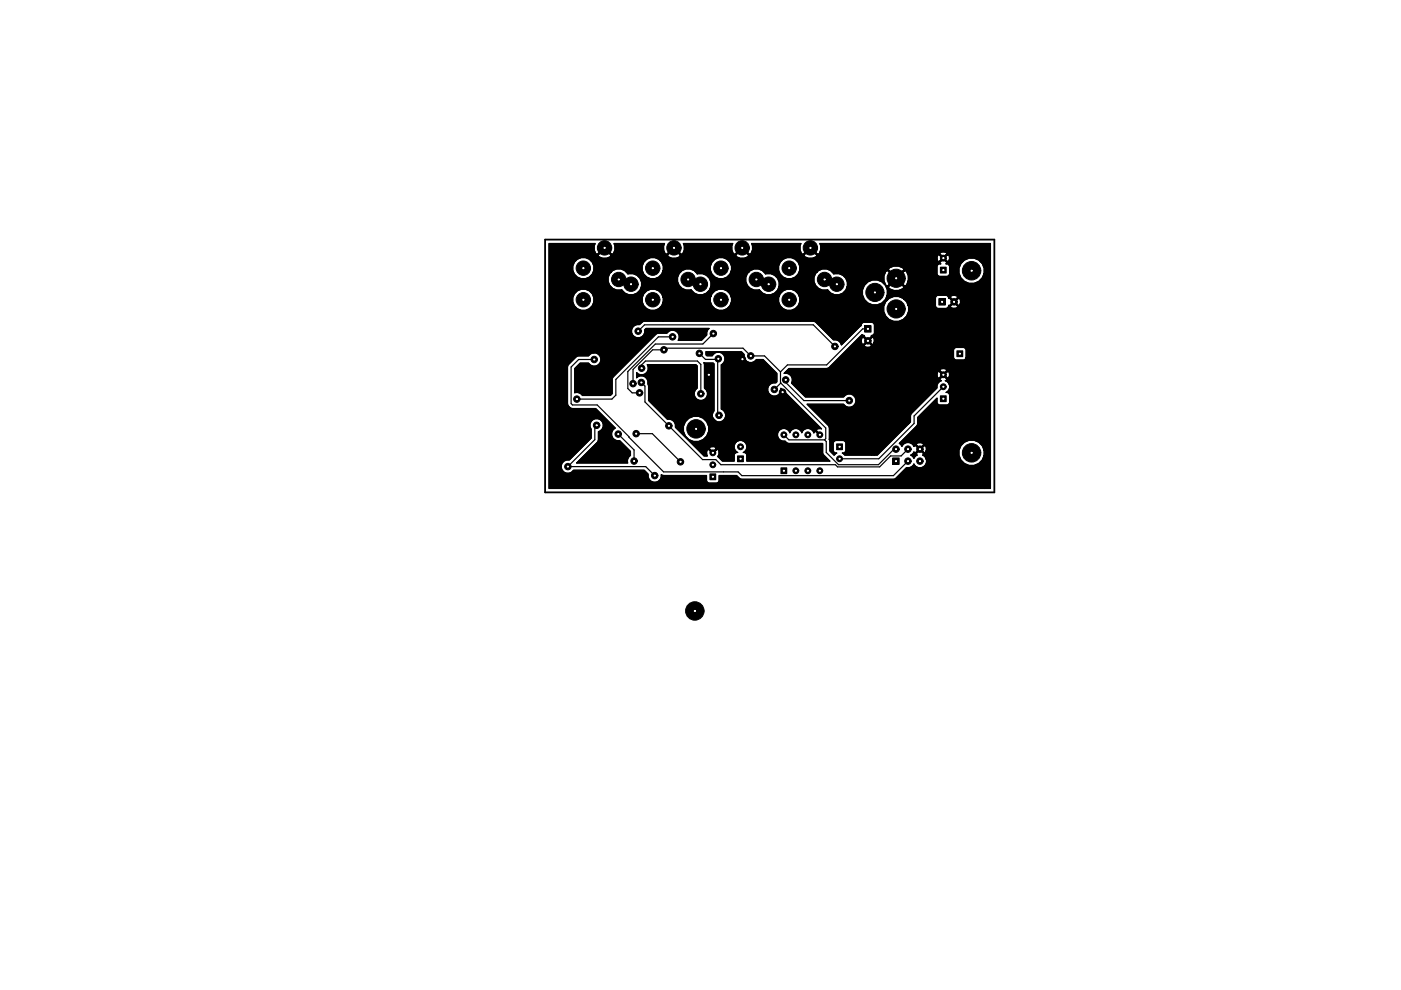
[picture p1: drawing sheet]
<svg xmlns="http://www.w3.org/2000/svg" width="297mm" height="210mm" viewBox="0 0 297 210" stroke-linecap="round" stroke-linejoin="round" font-family="sans-serif">
<path d="M115.6 50.8h95.2v53.6h-95.2z" fill="none" stroke="#000" stroke-width=".38"/>
<g fill="#000">
<path d="M199.4 56.6h1.2v1.3h-1.2zM183.3 69h1.4v1.4h-1.4zM199 63.3h1.4v1.4h-1.4zM202.9 74.4h1.2v1.2h-1.2zM156.4 96.6h1.2v1.3h-1.2zM165.6 99.2h1.2v1.2h-1.2zM135 79a1.4 1.4 0 0 0 1.9 .2 1.4 1.4 0 0 0 .3-1.9h10.3l.3 .3v4.7a1.42 1.42 0 0 0-.3 2.1 1.42 1.42 0 0 0 2.2 0 1.42 1.42 0 0 0-.3-2.1v-5l-.2-.4 2 .1 .2 .2v9.9a1.41 1.41 0 0 0 .2 2.1 1.41 1.41 0 0 0 2.1-.5 1.41 1.41 0 0 0-.8-2v-9.4a1.4 1.4 0 0 0 .4-2.2 1.4 1.4 0 0 0-2.3 .3h-1.1l-.2-.2v-.6h7.5l.6 .6a1.41 1.41 0 0 0 .8 1.6 1.41 1.41 0 0 0 1.8-.6h1.4l2.9 3v1.8l-.2 .2a1.42 1.42 0 0 0-1.7 1.3 1.42 1.42 0 0 0 1.4 1.5 1.42 1.42 0 0 0 1.4-1.7l8.6 8.6h-.7l-.4 .1v.3l.9 .9-.2 .2-.9-.9h-.2l-.1 .3a1.33 1.33 0 0 0-1.3-1 1.33 1.33 0 0 0-1.3 1 1.33 1.33 0 0 0-1.3-1 1.33 1.33 0 0 0-1.2 1 1.35 1.35 0 0 0-1.7-.9 1.35 1.35 0 0 0-.9 1.6 1.35 1.35 0 0 0 1.5 1l.9 .5h7.1l.1 2.2 1.4 1.6h-17.6v-1.4a.65 .65 0 0 0-.7-.5 1.35 1.35 0 0 0 .5-2 1.35 1.35 0 0 0-2.2 0 1.35 1.35 0 0 0 .5 2 .65 .65 0 0 0-.7 .5v1.4h-2.5l-1-1.1a.93 .93 0 0 0-.2-1.4l-.1 .2v-.4a.98 .98 0 0 0-1.4-.2l-.1 .2 .7 .7 .8-.7v.4l-.8 .7-.9-.9v-4.9a2.72 2.72 0 0 0-4.1-1.7 2.72 2.72 0 0 0 0 4.5 2.72 2.72 0 0 0 4.1-1.7v3.8a.98 .98 0 0 0-.2 1.4h-.7l-6.1-6.1a1.41 1.41 0 0 0-1.7-1.7l-4-4v-3l-.2-.5a1.4 1.4 0 0 0-.6-1.5 1.4 1.4 0 0 0-1.7 .2zM177.4 94.1h1.2v1.3h-1.2zM189.3 97.1h1.3v1.4h-1.3zM199.4 83.9h1.2v1.3h-1.2zM150.5 100.5h1.3v1.2h-1.3zM116.4 51.6h9.8l-.2 .6v.8l.3 .8 .3 .1 1.6-1.5 1.5 1.5 .4-.1 .3-.8v-.9l-.2-.5h10.7a1.74 1.74 0 0 0 .4 2.3l1.6-1.5 1.5 1.5a1.75 1.75 0 0 0 .5-2.3h10.5l-.2 .6v.8l.3 .8 .3 .1 1.6-1.5 1.5 1.5 .3-.1 .4-.8-.1-.9-.2-.5h10.5a1.74 1.74 0 0 0 .5 2.3l1.5-1.5 1.6 1.5a1.75 1.75 0 0 0 .4-2.3h36.2v52h-1.3v-46.7a2.72 2.72 0 0 0-4.2-1.8 2.72 2.72 0 0 0 0 4.6 2.72 2.72 0 0 0 4.2-1.8v37.6l-.4-1a2.61 2.61 0 0 0-3.5-.9v-19.4l-.2-.4-1-.1v-10l-.1-.4-.3-.1-.1 .2-.1-.6a.99 .99 0 0 0-1.5 .2l.8 .8 .8-.8v.4l-.6 .6 .7 .8 .3-.1 .1-.5v9.5h-.5v-8.7l-.8-.8-.2 .2v-.4l-.8-.8v-8.8l-.2-.3-.2-.1-.2 .2v-.4a.98 .98 0 0 0-1.4-.2v.2l.7 .7 .7-.7v.4l-.5 .5 .7 .8 .2-.1 .2-.5v1.5l-.2-.4-.6-.1 .2-.3-.7-.7-.2 .2v-.4l-.7-.7-.2 .1a.93 .93 0 0 0 .2 1.4l.7-.8v.4l-.5 .5 .2 .3-.6 .1-.2 .4 .1 1.9 .4 .3h1.6l.5-.5v5.1l-.2 .1a.62 .62 0 0 0-.5-.7l-2 .1-.3 .4v1.8l.5 .5h1.8l.4-.3 .1-.4 .2 .1 .8-.8v.4l-.6 .6 .1 .2a.99 .99 0 0 0 1.5-.2v8.7l-.7 .1-.2 .4v1.6l.5 .5h1.6l.5-.5v17.8a2.71 2.71 0 0 0-.4 4.6 2.71 2.71 0 0 0 4.3-1.7v7.1h-7.4v-24l-.2-.8-.2-.1-.2 .2v-.4a.98 .98 0 0 0-1.4-.2v.2l.7 .8 .7-.8v.4l-.5 .6 .7 .7 .2-.1 .2-.5v2.1l-.2-.5-.7-.5 .3-.1v-.2l-.7-.8-.2 .2v-.3l-.7-.8a.98 .98 0 0 0-.2 1.4l.2 .1 .7-.7v.3l-.5 .6v.2l.3 .1a1.32 1.32 0 0 0-.9 1.6l-5.4 5.4-.3 .5v1.3l-.4 .4v-31.4l-.4-.9-.4-.3-.1 .2-.3-.7a2.24 2.24 0 0 0-3.1 .4l1.7 1.6 1.7-1.6v.3l-1.5 1.5 1.6 1.7 .4-.3 .4-.9v5.4l-.4-.9-.5-.6v-2.6l-1.7-1.6-.2 .2v-.4l-1.6-1.7-.4 .3a2.24 2.24 0 0 0 .4 3.1l1.6-1.7v.4l-1.5 1.4 .3 .4a2.24 2.24 0 0 0 3.1-.4v2.6l-.2-.1a2.56 2.56 0 0 0-3.4 .3v-2.1l-.4-1a2.69 2.69 0 0 0-4.2-.3 2.69 2.69 0 0 0 .8 4.2 2.69 2.69 0 0 0 3.8-1.9v1.1l-.3 .4a2.68 2.68 0 0 0 1.2 4 2.68 2.68 0 0 0 3.6-2v23.9l-6.6 6.6h-.6v-24.6l-.2-.3-.2-.1-.8 .8 .8 .8 .2-.1 .2-.5v24h-.6v-23.3l-.8-.7-.2 .1v-.3l-.8-.8a.91 .91 0 0 0 0 1.6l.8-.8v.3l-.6 .6 .1 .3a.99 .99 0 0 0 1.5-.3v23.3h-5.7l-.5-.4a.65 .65 0 0 0 .7-.5l-.1-1.9-.4-.3h-1.6l-.5 .5v1.7l.2 .4 .5 .1-.5 .4-1-.9-.1-5.1-4.7-4.8h7.8a1.42 1.42 0 0 0 2.1 .3 1.42 1.42 0 0 0 0-2.1 1.42 1.42 0 0 0-2.1 .3h-8.1l-3-3a1.4 1.4 0 0 0-.1-1.5 1.4 1.4 0 0 0-1.5-.5l1.1-1.1h8.3l7.2-7.2 .5 .2-.1 .2 .8 .8 .8-.8-.1-.2 .6-.2v-2.3l-.4-.3h-1.8a.63 .63 0 0 0-.5 .7l-2.9 2.9v-12.1l-.4-.8a2.18 2.18 0 0 0-2.5-.9 2.2 2.2 0 0 0-3.6-.4v-3.6l-1.4-1.4-1.4 1.4 .2 .3a1.85 1.85 0 0 0 2.6-.3v3.6l-.3 .3a2.25 2.25 0 0 0 .1 2.6 2.25 2.25 0 0 0 2.5 .8 2.26 2.26 0 0 0 2.3 1.1 2.26 2.26 0 0 0 1.9-1.8v11.2l-1.3 1.3a1.41 1.41 0 0 0-1.7-1.1l-4-3.9-3.1-.1v-11.7l-.4-.8a2.28 2.28 0 0 0-3.6-.2 2.28 2.28 0 0 0 .7 3.5 2.28 2.28 0 0 0 3.3-1.6v5.8l-.4-.8a2.24 2.24 0 0 0-2.2-1 2.24 2.24 0 0 0-1.8 1.5v-3l-.3-.8a2.18 2.18 0 0 0-2.6-.9 2.2 2.2 0 0 0-3.6-.4v-3.6l-1.3-1.4-1.4 1.4 .1 .3a1.85 1.85 0 0 0 2.6-.3v3.6l-.2 .3a2.25 2.25 0 0 0 0 2.6 2.25 2.25 0 0 0 2.5 .8 2.26 2.26 0 0 0 2.3 1.1 2.26 2.26 0 0 0 1.9-1.8l-.1 2.4a2.28 2.28 0 0 0 1.8 2.7 2.28 2.28 0 0 0 2.7-1.8v4.1h-14.5v-11.7l-.4-.8a2.28 2.28 0 0 0-3.6-.2 2.28 2.28 0 0 0 .7 3.5 2.28 2.28 0 0 0 3.3-1.6v5.8l-.4-.8a2.24 2.24 0 0 0-2.1-1 2.24 2.24 0 0 0-1.9 1.5v-3l-.3-.8a2.18 2.18 0 0 0-2.6-.9 2.2 2.2 0 0 0-3.5-.4v-3.6l-1.4-1.4-1.4 1.4 .2 .3a1.85 1.85 0 0 0 2.6-.3v3.6l-.3 .3a2.25 2.25 0 0 0 .1 2.6 2.25 2.25 0 0 0 2.4 .8 2.26 2.26 0 0 0 2.4 1.1 2.26 2.26 0 0 0 1.8-1.8l-.1 2.4a2.28 2.28 0 0 0 1.8 2.7 2.28 2.28 0 0 0 2.7-1.8v4.1h-14.5v-11.7l-.3-.8a2.28 2.28 0 0 0-3.6-.2 2.28 2.28 0 0 0 .7 3.5 2.28 2.28 0 0 0 3.2-1.6v5.8l-.3-.8a2.28 2.28 0 0 0-3.6-.2 2.28 2.28 0 0 0 .7 3.5 2.28 2.28 0 0 0 3.2-1.6v4.1h-4l-.6 .3v-8.6a2.24 2.24 0 0 0-2.9-1.7 2.2 2.2 0 0 0-3.5-.4v-3.6l-1.4-1.4-1.4 1.4 .2 .3a1.85 1.85 0 0 0 2.6-.3v3.6l-.3 .3a2.25 2.25 0 0 0 0 2.6 2.25 2.25 0 0 0 2.5 .8 2.26 2.26 0 0 0 2.4 1.1 2.26 2.26 0 0 0 1.8-1.8v7.7l-.4 .4a1.42 1.42 0 0 0-1.7 1.3 1.42 1.42 0 0 0 1.5 1.5 1.42 1.42 0 0 0 1.3-1.7l.3-.3h13.4a1.35 1.35 0 0 0-.5 1.4l-1.2 1.2h-4.9a1.41 1.41 0 0 0-.4-2 1.41 1.41 0 0 0-2 .5h-1.8l-.5 .2-9.1 9-.2 .5v3.1l-.4 .4-5.9-.1a1.35 1.35 0 0 0-1.6-.5v-5.2l1.1-1.1h1.8a1.41 1.41 0 0 0 2.4-.1 1.41 1.41 0 0 0-1.3-2.1v-18.4l-.3-.8a2.28 2.28 0 0 0-3.6-.2 2.28 2.28 0 0 0 .7 3.5 2.28 2.28 0 0 0 3.2-1.6v5.8l-.3-.8a2.28 2.28 0 0 0-3.6-.2 2.28 2.28 0 0 0 .7 3.5 2.28 2.28 0 0 0 3.2-1.6v10.8l-.7 .2-.4 .5h-2.4l-2 2-.1 8.1 .3 .5 .8 .5h4.9l4.2 4.2-.2 .1a1.42 1.42 0 0 0-.5 1.7 1.42 1.42 0 0 0 1.6 .8l2.3 2.3v.9a1.37 1.37 0 0 0-.6 1.6h-10.9l4.4-4.4 .3-.6v-1.7l.4-.1a1.42 1.42 0 0 0 .4-2 1.42 1.42 0 0 0-2-.4 1.42 1.42 0 0 0-.4 2v1.9l-4.6 4.6a1.42 1.42 0 0 0-1.6 2 1.42 1.42 0 0 0 2.5 .2h15l.8 .8a1.42 1.42 0 0 0 1.4 1.8 1.42 1.42 0 0 0 1.4-1.7l.5 .2h9.1v1.1l.5 .5 1.9-.1 .3-.4v-1.1h3.7l.6 .6 .5 .2h32.1l.6-.2 2.2-2.2a1.35 1.35 0 0 0 1.6-.9 1.4 1.4 0 0 0 1.7 .8 1.4 1.4 0 0 0 .9-1.6v-2.6l-.2-.4-.2-.1-.2 .2v-.3a.91 .91 0 0 0-1.5 0l.7 .7 .8-.7v.3l-.6 .6 .8 .8 .2-.1 .2-.5v2.1l-.2-.5-.6-.5 .2-.3-.8-.8-.7 .8 .2 .3-.7 .7-.7-.7 .7-.7 .3 .2 .8-.8-.8-.8-.3 .3a1.38 1.38 0 0 0-1.3-.9 1.38 1.38 0 0 0-1.3 .9l-.5-.7 3.6-3.7 .3-.5v-1.3l4.1-4.1v1l.2 .4 1.9 .1 .4-.3 .1-1.9-.2-.4-.5-.1 .5-.4 .2-.5v21.3h-84.9z"/>
<circle cx="123.7" cy="56.9" r="1.52"/>
<circle cx="128.2" cy="52.6" r="1.52"/>
<circle cx="131.2" cy="59.3" r="1.52"/>
<circle cx="138.4" cy="56.9" r="1.52"/>
<circle cx="142.9" cy="52.6" r="1.52"/>
<circle cx="145.9" cy="59.3" r="1.52"/>
<circle cx="152.9" cy="56.9" r="1.52"/>
<circle cx="157.4" cy="52.6" r="1.52"/>
<circle cx="160.4" cy="59.3" r="1.52"/>
<circle cx="167.3" cy="56.9" r="1.52"/>
<circle cx="171.8" cy="52.6" r="1.52"/>
<circle cx="174.8" cy="59.3" r="1.52"/>
<circle cx="190" cy="59" r="1.92"/>
<circle cx="200" cy="54.7" r=".62"/>
<circle cx="206" cy="57.4" r="1.96"/>
<circle cx="123.7" cy="63.6" r="1.52"/>
<circle cx="126" cy="76.2" r=".69"/>
<circle cx="133.8" cy="60.3" r="1.52"/>
<circle cx="135.3" cy="70.2" r=".69"/>
<circle cx="136" cy="78.1" r=".69"/>
<circle cx="138.4" cy="63.6" r="1.52"/>
<circle cx="140.8" cy="74.2" r=".69"/>
<circle cx="142.6" cy="71.4" r=".69"/>
<circle cx="148.3" cy="74.9" r=".69"/>
<circle cx="148.5" cy="60.3" r="1.52"/>
<circle cx="150.3" cy="79.5" r=".69"/>
<circle cx="151.2" cy="70.7" r=".69"/>
<circle cx="152.3" cy="76.1" r=".69"/>
<circle cx="152.9" cy="63.6" r="1.52"/>
<circle cx="157.4" cy="76.2" r=".69"/>
<circle cx="159.2" cy="75.5" r=".69"/>
<circle cx="163" cy="60.3" r="1.52"/>
<circle cx="167.3" cy="63.6" r="1.52"/>
<circle cx="177" cy="73.4" r=".69"/>
<circle cx="177.4" cy="60.3" r="1.52"/>
<circle cx="184" cy="72.3" r=".69"/>
<circle cx="185.5" cy="62" r="1.92"/>
<circle cx="190" cy="65.5" r="1.92"/>
<circle cx="200" cy="79.5" r=".62"/>
<circle cx="202.3" cy="64" r=".69"/>
<circle cx="120.4" cy="98.9" r=".69"/>
<circle cx="122.3" cy="84.6" r=".69"/>
<circle cx="126.5" cy="90.2" r=".69"/>
<circle cx="131.1" cy="92" r=".69"/>
<circle cx="134.2" cy="81.3" r=".69"/>
<circle cx="134.4" cy="97.8" r=".69"/>
<circle cx="134.9" cy="91.9" r=".69"/>
<circle cx="135.6" cy="83.3" r=".69"/>
<circle cx="136" cy="81.1" r=".69"/>
<circle cx="141.8" cy="90.3" r=".69"/>
<circle cx="144.3" cy="97.9" r=".69"/>
<circle cx="147.6" cy="90.9" r="1.96"/>
<circle cx="148.6" cy="83.5" r=".69"/>
<circle cx="151.1" cy="98.6" r=".62"/>
<circle cx="151.1" cy="96" r=".62"/>
<circle cx="152.4" cy="88.1" r=".69"/>
<circle cx="157" cy="94.7" r=".62"/>
<circle cx="164.2" cy="82.6" r=".69"/>
<circle cx="165.9" cy="83.1" r=".69"/>
<circle cx="166.2" cy="92.2" r=".62"/>
<circle cx="166.6" cy="80.5" r=".69"/>
<circle cx="168.7" cy="92.2" r=".62"/>
<circle cx="168.7" cy="99.8" r=".62"/>
<circle cx="171.3" cy="92.2" r=".62"/>
<circle cx="171.3" cy="99.8" r=".62"/>
<circle cx="173.8" cy="99.8" r=".62"/>
<circle cx="173.8" cy="92.2" r=".62"/>
<circle cx="178" cy="97.3" r=".62"/>
<circle cx="180.1" cy="84.9" r=".69"/>
<circle cx="190" cy="95.2" r=".69"/>
<circle cx="192.5" cy="97.8" r=".69"/>
<circle cx="192.5" cy="95.2" r=".69"/>
<circle cx="195" cy="95.2" r=".69"/>
<circle cx="195" cy="97.8" r=".69"/>
<circle cx="200" cy="82" r=".62"/>
<circle cx="206" cy="96" r="1.96"/>
<circle cx="138.8" cy="100.8" r=".69"/>
<circle cx="147.3" cy="129.5" r="1.96"/>
</g>
<g fill="none" stroke="#000" stroke-width=".21">
<path d="M116.4 51.6h9.8l-.2 .6v.8l.3 .8 .3 .1 1.6-1.5 1.5 1.5 .4-.1 .3-.8v-.9l-.2-.5h10.7a1.74 1.74 0 0 0 .4 2.3l1.6-1.5 1.5 1.5a1.75 1.75 0 0 0 .5-2.3h10.5l-.2 .6v.8l.3 .8 .3 .1 1.6-1.5 1.5 1.5 .3-.1 .4-.8-.1-.9-.2-.5h10.5a1.74 1.74 0 0 0 .5 2.3l1.5-1.5 1.6 1.5a1.75 1.75 0 0 0 .4-2.3h36.2v52h-1.3v-46.7a2.72 2.72 0 0 0-4.2-1.8 2.72 2.72 0 0 0 0 4.6 2.72 2.72 0 0 0 4.2-1.8v37.6l-.4-1a2.61 2.61 0 0 0-3.5-.9v-19.4l-.2-.4-1-.1v-10l-.1-.4-.3-.1-.1 .2-.1-.6a.99 .99 0 0 0-1.5 .2l.8 .8 .8-.8v.4l-.6 .6 .7 .8 .3-.1 .1-.5v9.5h-.5v-8.7l-.8-.8-.2 .2v-.4l-.8-.8v-8.8l-.2-.3-.2-.1-.2 .2v-.4a.98 .98 0 0 0-1.4-.2v.2l.7 .7 .7-.7v.4l-.5 .5 .7 .8 .2-.1 .2-.5v1.5l-.2-.4-.6-.1 .2-.3-.7-.7-.2 .2v-.4l-.7-.7-.2 .1a.93 .93 0 0 0 .2 1.4l.7-.8v.4l-.5 .5 .2 .3-.6 .1-.2 .4 .1 1.9 .4 .3h1.6l.5-.5v5.1l-.2 .1a.62 .62 0 0 0-.5-.7l-2 .1-.3 .4v1.8l.5 .5h1.8l.4-.3 .1-.4 .2 .1 .8-.8v.4l-.6 .6 .1 .2a.99 .99 0 0 0 1.5-.2v8.7l-.7 .1-.2 .4v1.6l.5 .5h1.6l.5-.5v17.8a2.71 2.71 0 0 0-.4 4.6 2.71 2.71 0 0 0 4.3-1.7v7.1h-7.4v-24l-.2-.8-.2-.1-.2 .2v-.4a.98 .98 0 0 0-1.4-.2v.2l.7 .8 .7-.8v.4l-.5 .6 .7 .7 .2-.1 .2-.5v2.1l-.2-.5-.7-.5 .3-.1v-.2l-.7-.8-.2 .2v-.3l-.7-.8a.98 .98 0 0 0-.2 1.4l.2 .1 .7-.7v.3l-.5 .6v.2l.3 .1a1.32 1.32 0 0 0-.9 1.6l-5.4 5.4-.3 .5v1.3l-.4 .4v-31.4l-.4-.9-.4-.3-.1 .2-.3-.7a2.24 2.24 0 0 0-3.1 .4l1.7 1.6 1.7-1.6v.3l-1.5 1.5 1.6 1.7 .4-.3 .4-.9v5.4l-.4-.9-.5-.6v-2.6l-1.7-1.6-.2 .2v-.4l-1.6-1.7-.4 .3a2.24 2.24 0 0 0 .4 3.1l1.6-1.7v.4l-1.5 1.4 .3 .4a2.24 2.24 0 0 0 3.1-.4v2.6l-.2-.1a2.56 2.56 0 0 0-3.4 .3v-2.1l-.4-1a2.69 2.69 0 0 0-4.2-.3 2.69 2.69 0 0 0 .8 4.2 2.69 2.69 0 0 0 3.8-1.9v1.1l-.3 .4a2.68 2.68 0 0 0 1.2 4 2.68 2.68 0 0 0 3.6-2v23.9l-6.6 6.6h-.6v-24.6l-.2-.3-.2-.1-.8 .8 .8 .8 .2-.1 .2-.5v24h-.6v-23.3l-.8-.7-.2 .1v-.3l-.8-.8a.91 .91 0 0 0 0 1.6l.8-.8v.3l-.6 .6 .1 .3a.99 .99 0 0 0 1.5-.3v23.3h-5.7l-.5-.4a.65 .65 0 0 0 .7-.5l-.1-1.9-.4-.3h-1.6l-.5 .5v1.7l.2 .4 .5 .1-.5 .4-1-.9-.1-5.1-4.7-4.8h7.8a1.42 1.42 0 0 0 2.1 .3 1.42 1.42 0 0 0 0-2.1 1.42 1.42 0 0 0-2.1 .3h-8.1l-3-3a1.4 1.4 0 0 0-.1-1.5 1.4 1.4 0 0 0-1.5-.5l1.1-1.1h8.3l7.2-7.2 .5 .2-.1 .2 .8 .8 .8-.8-.1-.2 .6-.2v-2.3l-.4-.3h-1.8a.63 .63 0 0 0-.5 .7l-2.9 2.9v-12.1l-.4-.8a2.18 2.18 0 0 0-2.5-.9 2.2 2.2 0 0 0-3.6-.4v-3.6l-1.4-1.4-1.4 1.4 .2 .3a1.85 1.85 0 0 0 2.6-.3v3.6l-.3 .3a2.25 2.25 0 0 0 .1 2.6 2.25 2.25 0 0 0 2.5 .8 2.26 2.26 0 0 0 2.3 1.1 2.26 2.26 0 0 0 1.9-1.8v11.2l-1.3 1.3a1.41 1.41 0 0 0-1.7-1.1l-4-3.9-3.1-.1v-11.7l-.4-.8a2.28 2.28 0 0 0-3.6-.2 2.28 2.28 0 0 0 .7 3.5 2.28 2.28 0 0 0 3.3-1.6v5.8l-.4-.8a2.24 2.24 0 0 0-2.2-1 2.24 2.24 0 0 0-1.8 1.5v-3l-.3-.8a2.18 2.18 0 0 0-2.6-.9 2.2 2.2 0 0 0-3.6-.4v-3.6l-1.3-1.4-1.4 1.4 .1 .3a1.85 1.85 0 0 0 2.6-.3v3.6l-.2 .3a2.25 2.25 0 0 0 0 2.6 2.25 2.25 0 0 0 2.5 .8 2.26 2.26 0 0 0 2.3 1.1 2.26 2.26 0 0 0 1.9-1.8l-.1 2.4a2.28 2.28 0 0 0 1.8 2.7 2.28 2.28 0 0 0 2.7-1.8v4.1h-14.5v-11.7l-.4-.8a2.28 2.28 0 0 0-3.6-.2 2.28 2.28 0 0 0 .7 3.5 2.28 2.28 0 0 0 3.3-1.6v5.8l-.4-.8a2.24 2.24 0 0 0-2.1-1 2.24 2.24 0 0 0-1.9 1.5v-3l-.3-.8a2.18 2.18 0 0 0-2.6-.9 2.2 2.2 0 0 0-3.5-.4v-3.6l-1.4-1.4-1.4 1.4 .2 .3a1.85 1.85 0 0 0 2.6-.3v3.6l-.3 .3a2.25 2.25 0 0 0 .1 2.6 2.25 2.25 0 0 0 2.4 .8 2.26 2.26 0 0 0 2.4 1.1 2.26 2.26 0 0 0 1.8-1.8l-.1 2.4a2.28 2.28 0 0 0 1.8 2.7 2.28 2.28 0 0 0 2.7-1.8v4.1h-14.5v-11.7l-.3-.8a2.28 2.28 0 0 0-3.6-.2 2.28 2.28 0 0 0 .7 3.5 2.28 2.28 0 0 0 3.2-1.6v5.8l-.3-.8a2.28 2.28 0 0 0-3.6-.2 2.28 2.28 0 0 0 .7 3.5 2.28 2.28 0 0 0 3.2-1.6v4.1h-4l-.6 .3v-8.6a2.24 2.24 0 0 0-2.9-1.7 2.2 2.2 0 0 0-3.5-.4v-3.6l-1.4-1.4-1.4 1.4 .2 .3a1.85 1.85 0 0 0 2.6-.3v3.6l-.3 .3a2.25 2.25 0 0 0 0 2.6 2.25 2.25 0 0 0 2.5 .8 2.26 2.26 0 0 0 2.4 1.1 2.26 2.26 0 0 0 1.8-1.8v7.7l-.4 .4a1.42 1.42 0 0 0-1.7 1.3 1.42 1.42 0 0 0 1.5 1.5 1.42 1.42 0 0 0 1.3-1.7l.3-.3h13.4a1.35 1.35 0 0 0-.5 1.4l-1.2 1.2h-4.9a1.41 1.41 0 0 0-.4-2 1.41 1.41 0 0 0-2 .5h-1.8l-.5 .2-9.1 9-.2 .5v3.1l-.4 .4-5.9-.1a1.35 1.35 0 0 0-1.6-.5v-5.2l1.1-1.1h1.8a1.41 1.41 0 0 0 2.4-.1 1.41 1.41 0 0 0-1.3-2.1v-18.4l-.3-.8a2.28 2.28 0 0 0-3.6-.2 2.28 2.28 0 0 0 .7 3.5 2.28 2.28 0 0 0 3.2-1.6v5.8l-.3-.8a2.28 2.28 0 0 0-3.6-.2 2.28 2.28 0 0 0 .7 3.5 2.28 2.28 0 0 0 3.2-1.6v10.8l-.7 .2-.4 .5h-2.4l-2 2-.1 8.1 .3 .5 .8 .5h4.9l4.2 4.2-.2 .1a1.42 1.42 0 0 0-.5 1.7 1.42 1.42 0 0 0 1.6 .8l2.3 2.3v.9a1.37 1.37 0 0 0-.6 1.6h-10.9l4.4-4.4 .3-.6v-1.7l.4-.1a1.42 1.42 0 0 0 .4-2 1.42 1.42 0 0 0-2-.4 1.42 1.42 0 0 0-.4 2v1.9l-4.6 4.6a1.42 1.42 0 0 0-1.6 2 1.42 1.42 0 0 0 2.5 .2h15l.8 .8a1.42 1.42 0 0 0 1.4 1.8 1.42 1.42 0 0 0 1.4-1.7l.5 .2h9.1v1.1l.5 .5 1.9-.1 .3-.4v-1.1h3.7l.6 .6 .5 .2h32.1l.6-.2 2.2-2.2a1.35 1.35 0 0 0 1.6-.9 1.4 1.4 0 0 0 1.7 .8 1.4 1.4 0 0 0 .9-1.6v-2.6l-.2-.4-.2-.1-.2 .2v-.3a.91 .91 0 0 0-1.5 0l.7 .7 .8-.7v.3l-.6 .6 .8 .8 .2-.1 .2-.5v2.1l-.2-.5-.6-.5 .2-.3-.8-.8-.7 .8 .2 .3-.7 .7-.7-.7 .7-.7 .3 .2 .8-.8-.8-.8-.3 .3a1.38 1.38 0 0 0-1.3-.9 1.38 1.38 0 0 0-1.3 .9l-.5-.7 3.6-3.7 .3-.5v-1.3l4.1-4.1v1l.2 .4 1.9 .1 .4-.3 .1-1.9-.2-.4-.5-.1 .5-.4 .2-.5v21.3h-84.9zM199.4 56.6h1.2v1.3h-1.2zM135 79a1.4 1.4 0 0 0 1.9 .2 1.4 1.4 0 0 0 .3-1.9h10.3l.3 .3v4.7a1.42 1.42 0 0 0-.3 2.1 1.42 1.42 0 0 0 2.2 0 1.42 1.42 0 0 0-.3-2.1v-5l-.2-.4 2 .1 .2 .2v9.9a1.41 1.41 0 0 0 .2 2.1 1.41 1.41 0 0 0 2.1-.5 1.41 1.41 0 0 0-.8-2v-9.4a1.4 1.4 0 0 0 .4-2.2 1.4 1.4 0 0 0-2.3 .3h-1.1l-.2-.2v-.6h7.5l.6 .6a1.41 1.41 0 0 0 .8 1.6 1.41 1.41 0 0 0 1.8-.6h1.4l2.9 3v1.8l-.2 .2a1.42 1.42 0 0 0-1.7 1.3 1.42 1.42 0 0 0 1.4 1.5 1.42 1.42 0 0 0 1.4-1.7l8.6 8.6h-.7l-.4 .1v.3l.9 .9-.2 .2-.9-.9h-.2l-.1 .3a1.33 1.33 0 0 0-1.3-1 1.33 1.33 0 0 0-1.3 1 1.33 1.33 0 0 0-1.3-1 1.33 1.33 0 0 0-1.2 1 1.35 1.35 0 0 0-1.7-.9 1.35 1.35 0 0 0-.9 1.6 1.35 1.35 0 0 0 1.5 1l.9 .5h7.1l.1 2.2 1.4 1.6h-17.6v-1.4a.65 .65 0 0 0-.7-.5 1.35 1.35 0 0 0 .5-2 1.35 1.35 0 0 0-2.2 0 1.35 1.35 0 0 0 .5 2 .65 .65 0 0 0-.7 .5v1.4h-2.5l-1-1.1a.93 .93 0 0 0-.2-1.4l-.1 .2v-.4a.98 .98 0 0 0-1.4-.2l-.1 .2 .7 .7 .8-.7v.4l-.8 .7-.9-.9v-4.9a2.72 2.72 0 0 0-4.1-1.7 2.72 2.72 0 0 0 0 4.5 2.72 2.72 0 0 0 4.1-1.7v3.8a.98 .98 0 0 0-.2 1.4h-.7l-6.1-6.1a1.41 1.41 0 0 0-1.7-1.7l-4-4v-3l-.2-.5a1.4 1.4 0 0 0-.6-1.5 1.4 1.4 0 0 0-1.7 .2zM183.3 69h1.4v1.4h-1.4zM199 63.3h1.4v1.4h-1.4zM202.9 74.4h1.2v1.2h-1.2zM156.4 96.6h1.2v1.3h-1.2zM165.6 99.2h1.2v1.2h-1.2zM177.4 94.1h1.2v1.3h-1.2zM189.3 97.1h1.3v1.4h-1.3zM199.4 83.9h1.2v1.3h-1.2zM150.5 100.5h1.3v1.2h-1.3z"/>
<circle cx="123.7" cy="56.9" r="1.52"/>
<circle cx="128.2" cy="52.6" r="1.52"/>
<circle cx="131.2" cy="59.3" r="1.52"/>
<circle cx="138.4" cy="56.9" r="1.52"/>
<circle cx="142.9" cy="52.6" r="1.52"/>
<circle cx="145.9" cy="59.3" r="1.52"/>
<circle cx="152.9" cy="56.9" r="1.52"/>
<circle cx="157.4" cy="52.6" r="1.52"/>
<circle cx="160.4" cy="59.3" r="1.52"/>
<circle cx="167.3" cy="56.9" r="1.52"/>
<circle cx="171.8" cy="52.6" r="1.52"/>
<circle cx="174.8" cy="59.3" r="1.52"/>
<circle cx="190" cy="59" r="1.92"/>
<circle cx="200" cy="54.7" r=".62"/>
<circle cx="206" cy="57.4" r="1.96"/>
<circle cx="123.7" cy="63.6" r="1.52"/>
<circle cx="126" cy="76.2" r=".69"/>
<circle cx="133.8" cy="60.3" r="1.52"/>
<circle cx="135.3" cy="70.2" r=".69"/>
<circle cx="136" cy="78.1" r=".69"/>
<circle cx="138.4" cy="63.6" r="1.52"/>
<circle cx="140.8" cy="74.2" r=".69"/>
<circle cx="142.6" cy="71.4" r=".69"/>
<circle cx="148.3" cy="74.9" r=".69"/>
<circle cx="148.5" cy="60.3" r="1.52"/>
<circle cx="150.3" cy="79.5" r=".69"/>
<circle cx="151.2" cy="70.7" r=".69"/>
<circle cx="152.3" cy="76.1" r=".69"/>
<circle cx="152.9" cy="63.6" r="1.52"/>
<circle cx="157.4" cy="76.2" r=".69"/>
<circle cx="159.2" cy="75.5" r=".69"/>
<circle cx="163" cy="60.3" r="1.52"/>
<circle cx="167.3" cy="63.6" r="1.52"/>
<circle cx="177" cy="73.4" r=".69"/>
<circle cx="177.4" cy="60.3" r="1.52"/>
<circle cx="184" cy="72.3" r=".69"/>
<circle cx="185.5" cy="62" r="1.92"/>
<circle cx="190" cy="65.5" r="1.92"/>
<circle cx="200" cy="79.5" r=".62"/>
<circle cx="202.3" cy="64" r=".69"/>
<circle cx="120.4" cy="98.9" r=".69"/>
<circle cx="122.3" cy="84.6" r=".69"/>
<circle cx="126.5" cy="90.2" r=".69"/>
<circle cx="131.1" cy="92" r=".69"/>
<circle cx="134.2" cy="81.3" r=".69"/>
<circle cx="134.4" cy="97.8" r=".69"/>
<circle cx="134.9" cy="91.9" r=".69"/>
<circle cx="135.6" cy="83.3" r=".69"/>
<circle cx="136" cy="81.1" r=".69"/>
<circle cx="141.8" cy="90.3" r=".69"/>
<circle cx="144.3" cy="97.9" r=".69"/>
<circle cx="147.6" cy="90.9" r="1.96"/>
<circle cx="148.6" cy="83.5" r=".69"/>
<circle cx="151.1" cy="98.6" r=".62"/>
<circle cx="151.1" cy="96" r=".62"/>
<circle cx="152.4" cy="88.1" r=".69"/>
<circle cx="157" cy="94.7" r=".62"/>
<circle cx="164.2" cy="82.6" r=".69"/>
<circle cx="165.9" cy="83.1" r=".69"/>
<circle cx="166.2" cy="92.2" r=".62"/>
<circle cx="166.6" cy="80.5" r=".69"/>
<circle cx="168.7" cy="92.2" r=".62"/>
<circle cx="168.7" cy="99.8" r=".62"/>
<circle cx="171.3" cy="92.2" r=".62"/>
<circle cx="171.3" cy="99.8" r=".62"/>
<circle cx="173.8" cy="99.8" r=".62"/>
<circle cx="173.8" cy="92.2" r=".62"/>
<circle cx="178" cy="97.3" r=".62"/>
<circle cx="180.1" cy="84.9" r=".69"/>
<circle cx="190" cy="95.2" r=".69"/>
<circle cx="192.5" cy="97.8" r=".69"/>
<circle cx="192.5" cy="95.2" r=".69"/>
<circle cx="195" cy="95.2" r=".69"/>
<circle cx="195" cy="97.8" r=".69"/>
<circle cx="200" cy="82" r=".62"/>
<circle cx="206" cy="96" r="1.96"/>
<circle cx="138.8" cy="100.8" r=".69"/>
<circle cx="147.3" cy="129.5" r="1.96"/>
</g>
<g fill="none" stroke="#000" stroke-width=".25">
<path d="M116.4 51.6h9.8l-.2 .6v.8l.3 .8 .3 .1 1.6-1.5 1.5 1.5 .4-.1 .3-.8v-.9l-.2-.5h10.7a1.74 1.74 0 0 0 .4 2.3l1.6-1.5 1.5 1.5a1.75 1.75 0 0 0 .5-2.3h10.5l-.2 .6v.8l.3 .8 .3 .1 1.6-1.5 1.5 1.5 .3-.1 .4-.8-.1-.9-.2-.5h10.5a1.74 1.74 0 0 0 .5 2.3l1.5-1.5 1.6 1.5a1.75 1.75 0 0 0 .4-2.3h36.2v52h-1.3v-46.7a2.72 2.72 0 0 0-4.2-1.8 2.72 2.72 0 0 0 0 4.6 2.72 2.72 0 0 0 4.2-1.8v37.6l-.4-1a2.61 2.61 0 0 0-3.5-.9v-19.4l-.2-.4-1-.1v-10l-.1-.4-.3-.1-.1 .2-.1-.6a.99 .99 0 0 0-1.5 .2l.8 .8 .8-.8v.4l-.6 .6 .7 .8 .3-.1 .1-.5v9.5h-.5v-8.7l-.8-.8-.2 .2v-.4l-.8-.8v-8.8l-.2-.3-.2-.1-.2 .2v-.4a.98 .98 0 0 0-1.4-.2v.2l.7 .7 .7-.7v.4l-.5 .5 .7 .8 .2-.1 .2-.5v1.5l-.2-.4-.6-.1 .2-.3-.7-.7-.2 .2v-.4l-.7-.7-.2 .1a.93 .93 0 0 0 .2 1.4l.7-.8v.4l-.5 .5 .2 .3-.6 .1-.2 .4 .1 1.9 .4 .3h1.6l.5-.5v5.1l-.2 .1a.62 .62 0 0 0-.5-.7l-2 .1-.3 .4v1.8l.5 .5h1.8l.4-.3 .1-.4 .2 .1 .8-.8v.4l-.6 .6 .1 .2a.99 .99 0 0 0 1.5-.2v8.7l-.7 .1-.2 .4v1.6l.5 .5h1.6l.5-.5v17.8a2.71 2.71 0 0 0-.4 4.6 2.71 2.71 0 0 0 4.3-1.7v7.1h-7.4v-24l-.2-.8-.2-.1-.2 .2v-.4a.98 .98 0 0 0-1.4-.2v.2l.7 .8 .7-.8v.4l-.5 .6 .7 .7 .2-.1 .2-.5v2.1l-.2-.5-.7-.5 .3-.1v-.2l-.7-.8-.2 .2v-.3l-.7-.8a.98 .98 0 0 0-.2 1.4l.2 .1 .7-.7v.3l-.5 .6v.2l.3 .1a1.32 1.32 0 0 0-.9 1.6l-5.4 5.4-.3 .5v1.3l-.4 .4v-31.4l-.4-.9-.4-.3-.1 .2-.3-.7a2.24 2.24 0 0 0-3.1 .4l1.7 1.6 1.7-1.6v.3l-1.5 1.5 1.6 1.7 .4-.3 .4-.9v5.4l-.4-.9-.5-.6v-2.6l-1.7-1.6-.2 .2v-.4l-1.6-1.7-.4 .3a2.24 2.24 0 0 0 .4 3.1l1.6-1.7v.4l-1.5 1.4 .3 .4a2.24 2.24 0 0 0 3.1-.4v2.6l-.2-.1a2.56 2.56 0 0 0-3.4 .3v-2.1l-.4-1a2.69 2.69 0 0 0-4.2-.3 2.69 2.69 0 0 0 .8 4.2 2.69 2.69 0 0 0 3.8-1.9v1.1l-.3 .4a2.68 2.68 0 0 0 1.2 4 2.68 2.68 0 0 0 3.6-2v23.9l-6.6 6.6h-.6v-24.6l-.2-.3-.2-.1-.8 .8 .8 .8 .2-.1 .2-.5v24h-.6v-23.3l-.8-.7-.2 .1v-.3l-.8-.8a.91 .91 0 0 0 0 1.6l.8-.8v.3l-.6 .6 .1 .3a.99 .99 0 0 0 1.5-.3v23.3h-5.7l-.5-.4a.65 .65 0 0 0 .7-.5l-.1-1.9-.4-.3h-1.6l-.5 .5v1.7l.2 .4 .5 .1-.5 .4-1-.9-.1-5.1-4.7-4.8h7.8a1.42 1.42 0 0 0 2.1 .3 1.42 1.42 0 0 0 0-2.1 1.42 1.42 0 0 0-2.1 .3h-8.1l-3-3a1.4 1.4 0 0 0-.1-1.5 1.4 1.4 0 0 0-1.5-.5l1.1-1.1h8.3l7.2-7.2 .5 .2-.1 .2 .8 .8 .8-.8-.1-.2 .6-.2v-2.3l-.4-.3h-1.8a.63 .63 0 0 0-.5 .7l-2.9 2.9v-12.1l-.4-.8a2.18 2.18 0 0 0-2.5-.9 2.2 2.2 0 0 0-3.6-.4v-3.6l-1.4-1.4-1.4 1.4 .2 .3a1.85 1.85 0 0 0 2.6-.3v3.6l-.3 .3a2.25 2.25 0 0 0 .1 2.6 2.25 2.25 0 0 0 2.5 .8 2.26 2.26 0 0 0 2.3 1.1 2.26 2.26 0 0 0 1.9-1.8v11.2l-1.3 1.3a1.41 1.41 0 0 0-1.7-1.1l-4-3.9-3.1-.1v-11.7l-.4-.8a2.28 2.28 0 0 0-3.6-.2 2.28 2.28 0 0 0 .7 3.5 2.28 2.28 0 0 0 3.3-1.6v5.8l-.4-.8a2.24 2.24 0 0 0-2.2-1 2.24 2.24 0 0 0-1.8 1.5v-3l-.3-.8a2.18 2.18 0 0 0-2.6-.9 2.2 2.2 0 0 0-3.6-.4v-3.6l-1.3-1.4-1.4 1.4 .1 .3a1.85 1.85 0 0 0 2.6-.3v3.6l-.2 .3a2.25 2.25 0 0 0 0 2.6 2.25 2.25 0 0 0 2.5 .8 2.26 2.26 0 0 0 2.3 1.1 2.26 2.26 0 0 0 1.9-1.8l-.1 2.4a2.28 2.28 0 0 0 1.8 2.7 2.28 2.28 0 0 0 2.7-1.8v4.1h-14.5v-11.7l-.4-.8a2.28 2.28 0 0 0-3.6-.2 2.28 2.28 0 0 0 .7 3.5 2.28 2.28 0 0 0 3.3-1.6v5.8l-.4-.8a2.24 2.24 0 0 0-2.1-1 2.24 2.24 0 0 0-1.9 1.5v-3l-.3-.8a2.18 2.18 0 0 0-2.6-.9 2.2 2.2 0 0 0-3.5-.4v-3.6l-1.4-1.4-1.4 1.4 .2 .3a1.85 1.85 0 0 0 2.6-.3v3.6l-.3 .3a2.25 2.25 0 0 0 .1 2.6 2.25 2.25 0 0 0 2.4 .8 2.26 2.26 0 0 0 2.4 1.1 2.26 2.26 0 0 0 1.8-1.8l-.1 2.4a2.28 2.28 0 0 0 1.8 2.7 2.28 2.28 0 0 0 2.7-1.8v4.1h-14.5v-11.7l-.3-.8a2.28 2.28 0 0 0-3.6-.2 2.28 2.28 0 0 0 .7 3.5 2.28 2.28 0 0 0 3.2-1.6v5.8l-.3-.8a2.28 2.28 0 0 0-3.6-.2 2.28 2.28 0 0 0 .7 3.5 2.28 2.28 0 0 0 3.2-1.6v4.1h-4l-.6 .3v-8.6a2.24 2.24 0 0 0-2.9-1.7 2.2 2.2 0 0 0-3.5-.4v-3.6l-1.4-1.4-1.4 1.4 .2 .3a1.85 1.85 0 0 0 2.6-.3v3.6l-.3 .3a2.25 2.25 0 0 0 0 2.6 2.25 2.25 0 0 0 2.5 .8 2.26 2.26 0 0 0 2.4 1.1 2.26 2.26 0 0 0 1.8-1.8v7.7l-.4 .4a1.42 1.42 0 0 0-1.7 1.3 1.42 1.42 0 0 0 1.5 1.5 1.42 1.42 0 0 0 1.3-1.7l.3-.3h13.4a1.35 1.35 0 0 0-.5 1.4l-1.2 1.2h-4.9a1.41 1.41 0 0 0-.4-2 1.41 1.41 0 0 0-2 .5h-1.8l-.5 .2-9.1 9-.2 .5v3.1l-.4 .4-5.9-.1a1.35 1.35 0 0 0-1.6-.5v-5.2l1.1-1.1h1.8a1.41 1.41 0 0 0 2.4-.1 1.41 1.41 0 0 0-1.3-2.1v-18.4l-.3-.8a2.28 2.28 0 0 0-3.6-.2 2.28 2.28 0 0 0 .7 3.5 2.28 2.28 0 0 0 3.2-1.6v5.8l-.3-.8a2.28 2.28 0 0 0-3.6-.2 2.28 2.28 0 0 0 .7 3.5 2.28 2.28 0 0 0 3.2-1.6v10.8l-.7 .2-.4 .5h-2.4l-2 2-.1 8.1 .3 .5 .8 .5h4.9l4.2 4.2-.2 .1a1.42 1.42 0 0 0-.5 1.7 1.42 1.42 0 0 0 1.6 .8l2.3 2.3v.9a1.37 1.37 0 0 0-.6 1.6h-10.9l4.4-4.4 .3-.6v-1.7l.4-.1a1.42 1.42 0 0 0 .4-2 1.42 1.42 0 0 0-2-.4 1.42 1.42 0 0 0-.4 2v1.9l-4.6 4.6a1.42 1.42 0 0 0-1.6 2 1.42 1.42 0 0 0 2.5 .2h15l.8 .8a1.42 1.42 0 0 0 1.4 1.8 1.42 1.42 0 0 0 1.4-1.7l.5 .2h9.1v1.1l.5 .5 1.9-.1 .3-.4v-1.1h3.7l.6 .6 .5 .2h32.1l.6-.2 2.2-2.2a1.35 1.35 0 0 0 1.6-.9 1.4 1.4 0 0 0 1.7 .8 1.4 1.4 0 0 0 .9-1.6v-2.6l-.2-.4-.2-.1-.2 .2v-.3a.91 .91 0 0 0-1.5 0l.7 .7 .8-.7v.3l-.6 .6 .8 .8 .2-.1 .2-.5v2.1l-.2-.5-.6-.5 .2-.3-.8-.8-.7 .8 .2 .3-.7 .7-.7-.7 .7-.7 .3 .2 .8-.8-.8-.8-.3 .3a1.38 1.38 0 0 0-1.3-.9 1.38 1.38 0 0 0-1.3 .9l-.5-.7 3.6-3.7 .3-.5v-1.3l4.1-4.1v1l.2 .4 1.9 .1 .4-.3 .1-1.9-.2-.4-.5-.1 .5-.4 .2-.5v21.3h-84.9zM126 76.2h-3.3l-1.6 1.6v7.8l.3 .3h5.2l14.1 14.2h15.8l.8 .7h32.1l3.1-3M135 79a1.4 1.4 0 0 0 1.9 .2 1.4 1.4 0 0 0 .3-1.9h10.3l.3 .3v4.7a1.42 1.42 0 0 0-.3 2.1 1.42 1.42 0 0 0 2.2 0 1.42 1.42 0 0 0-.3-2.1v-5l-.2-.4 2 .1 .2 .2v9.9a1.41 1.41 0 0 0 .2 2.1 1.41 1.41 0 0 0 2.1-.5 1.41 1.41 0 0 0-.8-2v-9.4a1.4 1.4 0 0 0 .4-2.2 1.4 1.4 0 0 0-2.3 .3h-1.1l-.2-.2v-.6h7.5l.6 .6a1.41 1.41 0 0 0 .8 1.6 1.41 1.41 0 0 0 1.8-.6h1.4l2.9 3v1.8l-.2 .2a1.42 1.42 0 0 0-1.7 1.3 1.42 1.42 0 0 0 1.4 1.5 1.42 1.42 0 0 0 1.4-1.7l8.6 8.6h-.7l-.4 .1v.3l.9 .9-.2 .2-.9-.9h-.2l-.1 .3a1.33 1.33 0 0 0-1.3-1 1.33 1.33 0 0 0-1.3 1 1.33 1.33 0 0 0-1.3-1 1.33 1.33 0 0 0-1.2 1 1.35 1.35 0 0 0-1.7-.9 1.35 1.35 0 0 0-.9 1.6 1.35 1.35 0 0 0 1.5 1l.9 .5h7.1l.1 2.2 1.4 1.6h-17.6v-1.4a.65 .65 0 0 0-.7-.5 1.35 1.35 0 0 0 .5-2 1.35 1.35 0 0 0-2.2 0 1.35 1.35 0 0 0 .5 2 .65 .65 0 0 0-.7 .5v1.4h-2.5l-1-1.1a.93 .93 0 0 0-.2-1.4l-.1 .2v-.4a.98 .98 0 0 0-1.4-.2l-.1 .2 .7 .7 .8-.7v.4l-.8 .7-.9-.9v-4.9a2.72 2.72 0 0 0-4.1-1.7 2.72 2.72 0 0 0 0 4.5 2.72 2.72 0 0 0 4.1-1.7v3.8a.98 .98 0 0 0-.2 1.4h-.7l-6.1-6.1a1.41 1.41 0 0 0-1.7-1.7l-4-4v-3l-.2-.5a1.4 1.4 0 0 0-.6-1.5 1.4 1.4 0 0 0-1.7 .2zM135.3 70.2l1.3-1.3h35.8l4.6 4.5M136 78.1v-.7l.9-.9h11l.7 .8v6.2M142.6 71.4h-3l-9 9v3.4l-.9 .8h-7.4M148.3 74.9l1.3 1.3h2.6M150.3 79.5v8.2l4.3 4.4M151.2 70.7l-2.2 2.2h-10.1l-5.8 5.9v3.6l.9 .9h1.6M152.2 76.2v11.6l.2 .3M152.3 76.1l-.1 .1M157.4 76.2l1.2 1.2h3.4l.6 .5v6.3"/>
<path d="M165.5 78.8l-3.4-3.3h-2.9l-1.7-1.7h-16.4l-.3 .4h-2.4l-4.2 4.1v3M165.5 78.8v2.4M184 69.7h-1.1l-7.6 7.7h-8.3l-1.5 1.4M126.5 90.2l-.4-.2v3.2l-5.7 5.7h16.5l1.9 1.9M131.1 92l3.3 3.4v2.4M134.9 91.9h3.4l6 6M136 81.1l.7 .8v3.3l12.3 12.2h2.8l1 1.1h24.3l.5 .5h8.9l2.3-2.3h2.3l1.4-1.5M154.6 92.1v.4l-3.5 3.5M162.6 84.2h3.2M162.6 84.2l-8 7.9M165.5 81.2l-1.3 1.4M165.5 81.2l9.6 9.5v2.3l-.3 .3"/>
<path d="M165.8 84.2l8 8M165.9 83.1l-.1 1.1M166.2 92.2l1.1 1.1h7.5M166.6 80.5v.6l3.8 3.8h9.7M174.8 93.3l.4 .3v2.3l2.6 2.6h8.5l3.2-3.3h.5M200 82l-6.2 6.2v1.6l-7.5 7.5h-8.3"/>
</g>
<circle cx="157.4" cy="76.2" r=".11" fill="#fff"/>
<circle cx="157.4" cy="76.2" r=".11" fill="none" stroke="#fff" stroke-width=".21"/>
<circle cx="165.9" cy="83.1" r=".11" fill="#fff"/>
<circle cx="165.9" cy="83.1" r=".11" fill="none" stroke="#fff" stroke-width=".21"/>
<circle cx="150.3" cy="79.5" r=".11" fill="#fff"/>
<circle cx="150.3" cy="79.5" r=".11" fill="none" stroke="#fff" stroke-width=".21"/>
<circle cx="138.8" cy="100.8" r=".11" fill="#fff"/>
<circle cx="138.8" cy="100.8" r=".11" fill="none" stroke="#fff" stroke-width=".21"/>
<circle cx="126.5" cy="90.2" r=".11" fill="#fff"/>
<circle cx="126.5" cy="90.2" r=".11" fill="none" stroke="#fff" stroke-width=".21"/>
<circle cx="120.4" cy="98.9" r=".11" fill="#fff"/>
<circle cx="120.4" cy="98.9" r=".11" fill="none" stroke="#fff" stroke-width=".21"/>
<circle cx="126" cy="76.2" r=".11" fill="#fff"/>
<circle cx="126" cy="76.2" r=".11" fill="none" stroke="#fff" stroke-width=".21"/>
<circle cx="141.8" cy="90.3" r=".11" fill="#fff"/>
<circle cx="141.8" cy="90.3" r=".11" fill="none" stroke="#fff" stroke-width=".21"/>
<circle cx="136" cy="81.1" r=".11" fill="#fff"/>
<circle cx="136" cy="81.1" r=".11" fill="none" stroke="#fff" stroke-width=".21"/>
<circle cx="134.2" cy="81.3" r=".11" fill="#fff"/>
<circle cx="134.2" cy="81.3" r=".11" fill="none" stroke="#fff" stroke-width=".21"/>
<circle cx="159.2" cy="75.5" r=".11" fill="#fff"/>
<circle cx="159.2" cy="75.5" r=".11" fill="none" stroke="#fff" stroke-width=".21"/>
<circle cx="164.2" cy="82.6" r=".11" fill="#fff"/>
<circle cx="164.2" cy="82.6" r=".11" fill="none" stroke="#fff" stroke-width=".21"/>
<circle cx="140.8" cy="74.2" r=".11" fill="#fff"/>
<circle cx="140.8" cy="74.2" r=".11" fill="none" stroke="#fff" stroke-width=".21"/>
<circle cx="152.4" cy="88.1" r=".11" fill="#fff"/>
<circle cx="152.4" cy="88.1" r=".11" fill="none" stroke="#fff" stroke-width=".21"/>
<circle cx="152.3" cy="76.1" r=".11" fill="#fff"/>
<circle cx="152.3" cy="76.1" r=".11" fill="none" stroke="#fff" stroke-width=".21"/>
<circle cx="148.3" cy="74.9" r=".11" fill="#fff"/>
<circle cx="148.3" cy="74.9" r=".11" fill="none" stroke="#fff" stroke-width=".21"/>
<circle cx="134.9" cy="91.9" r=".11" fill="#fff"/>
<circle cx="134.9" cy="91.9" r=".11" fill="none" stroke="#fff" stroke-width=".21"/>
<circle cx="144.3" cy="97.9" r=".11" fill="#fff"/>
<circle cx="144.3" cy="97.9" r=".11" fill="none" stroke="#fff" stroke-width=".21"/>
<circle cx="131.1" cy="92" r=".11" fill="#fff"/>
<circle cx="131.1" cy="92" r=".11" fill="none" stroke="#fff" stroke-width=".21"/>
<circle cx="134.4" cy="97.8" r=".11" fill="#fff"/>
<circle cx="134.4" cy="97.8" r=".11" fill="none" stroke="#fff" stroke-width=".21"/>
<circle cx="151.2" cy="70.7" r=".11" fill="#fff"/>
<circle cx="151.2" cy="70.7" r=".11" fill="none" stroke="#fff" stroke-width=".21"/>
<circle cx="135.6" cy="83.3" r=".11" fill="#fff"/>
<circle cx="135.6" cy="83.3" r=".11" fill="none" stroke="#fff" stroke-width=".21"/>
<circle cx="122.3" cy="84.6" r=".11" fill="#fff"/>
<circle cx="122.3" cy="84.6" r=".11" fill="none" stroke="#fff" stroke-width=".21"/>
<circle cx="142.6" cy="71.4" r=".11" fill="#fff"/>
<circle cx="142.6" cy="71.4" r=".11" fill="none" stroke="#fff" stroke-width=".21"/>
<circle cx="136" cy="78.1" r=".11" fill="#fff"/>
<circle cx="136" cy="78.1" r=".11" fill="none" stroke="#fff" stroke-width=".21"/>
<circle cx="148.6" cy="83.5" r=".11" fill="#fff"/>
<circle cx="148.6" cy="83.5" r=".11" fill="none" stroke="#fff" stroke-width=".21"/>
<circle cx="180.1" cy="84.9" r=".11" fill="#fff"/>
<circle cx="180.1" cy="84.9" r=".11" fill="none" stroke="#fff" stroke-width=".21"/>
<circle cx="166.6" cy="80.5" r=".11" fill="#fff"/>
<circle cx="166.6" cy="80.5" r=".11" fill="none" stroke="#fff" stroke-width=".21"/>
<circle cx="177" cy="73.4" r=".11" fill="#fff"/>
<circle cx="177" cy="73.4" r=".11" fill="none" stroke="#fff" stroke-width=".21"/>
<circle cx="135.3" cy="70.2" r=".11" fill="#fff"/>
<circle cx="135.3" cy="70.2" r=".11" fill="none" stroke="#fff" stroke-width=".21"/>
<circle cx="200" cy="84.5" r=".11" fill="#fff"/>
<circle cx="200" cy="84.5" r=".11" fill="none" stroke="#fff" stroke-width=".21"/>
<circle cx="200" cy="82" r=".11" fill="#fff"/>
<circle cx="200" cy="82" r=".11" fill="none" stroke="#fff" stroke-width=".21"/>
<circle cx="200" cy="79.5" r=".11" fill="#fff"/>
<circle cx="200" cy="79.5" r=".11" fill="none" stroke="#fff" stroke-width=".21"/>
<circle cx="178" cy="94.7" r=".11" fill="#fff"/>
<circle cx="178" cy="94.7" r=".11" fill="none" stroke="#fff" stroke-width=".21"/>
<circle cx="178" cy="97.3" r=".11" fill="#fff"/>
<circle cx="178" cy="97.3" r=".11" fill="none" stroke="#fff" stroke-width=".21"/>
<circle cx="157" cy="97.3" r=".11" fill="#fff"/>
<circle cx="157" cy="97.3" r=".11" fill="none" stroke="#fff" stroke-width=".21"/>
<circle cx="157" cy="94.7" r=".11" fill="#fff"/>
<circle cx="157" cy="94.7" r=".11" fill="none" stroke="#fff" stroke-width=".21"/>
<circle cx="171.8" cy="52.6" r=".11" fill="#fff"/>
<circle cx="171.8" cy="52.6" r=".11" fill="none" stroke="#fff" stroke-width=".21"/>
<circle cx="167.3" cy="56.9" r=".11" fill="#fff"/>
<circle cx="167.3" cy="56.9" r=".11" fill="none" stroke="#fff" stroke-width=".21"/>
<circle cx="167.3" cy="63.6" r=".11" fill="#fff"/>
<circle cx="167.3" cy="63.6" r=".11" fill="none" stroke="#fff" stroke-width=".21"/>
<circle cx="174.8" cy="59.3" r=".11" fill="#fff"/>
<circle cx="174.8" cy="59.3" r=".11" fill="none" stroke="#fff" stroke-width=".21"/>
<circle cx="177.4" cy="60.3" r=".11" fill="#fff"/>
<circle cx="177.4" cy="60.3" r=".11" fill="none" stroke="#fff" stroke-width=".21"/>
<circle cx="157.4" cy="52.6" r=".11" fill="#fff"/>
<circle cx="157.4" cy="52.6" r=".11" fill="none" stroke="#fff" stroke-width=".21"/>
<circle cx="152.9" cy="56.9" r=".11" fill="#fff"/>
<circle cx="152.9" cy="56.9" r=".11" fill="none" stroke="#fff" stroke-width=".21"/>
<circle cx="152.9" cy="63.6" r=".11" fill="#fff"/>
<circle cx="152.9" cy="63.6" r=".11" fill="none" stroke="#fff" stroke-width=".21"/>
<circle cx="160.4" cy="59.3" r=".11" fill="#fff"/>
<circle cx="160.4" cy="59.3" r=".11" fill="none" stroke="#fff" stroke-width=".21"/>
<circle cx="163" cy="60.3" r=".11" fill="#fff"/>
<circle cx="163" cy="60.3" r=".11" fill="none" stroke="#fff" stroke-width=".21"/>
<circle cx="142.9" cy="52.6" r=".11" fill="#fff"/>
<circle cx="142.9" cy="52.6" r=".11" fill="none" stroke="#fff" stroke-width=".21"/>
<circle cx="138.4" cy="56.9" r=".11" fill="#fff"/>
<circle cx="138.4" cy="56.9" r=".11" fill="none" stroke="#fff" stroke-width=".21"/>
<circle cx="138.4" cy="63.6" r=".11" fill="#fff"/>
<circle cx="138.4" cy="63.6" r=".11" fill="none" stroke="#fff" stroke-width=".21"/>
<circle cx="145.9" cy="59.3" r=".11" fill="#fff"/>
<circle cx="145.9" cy="59.3" r=".11" fill="none" stroke="#fff" stroke-width=".21"/>
<circle cx="148.5" cy="60.3" r=".11" fill="#fff"/>
<circle cx="148.5" cy="60.3" r=".11" fill="none" stroke="#fff" stroke-width=".21"/>
<circle cx="128.2" cy="52.6" r=".11" fill="#fff"/>
<circle cx="128.2" cy="52.6" r=".11" fill="none" stroke="#fff" stroke-width=".21"/>
<circle cx="123.7" cy="56.9" r=".11" fill="#fff"/>
<circle cx="123.7" cy="56.9" r=".11" fill="none" stroke="#fff" stroke-width=".21"/>
<circle cx="123.7" cy="63.6" r=".11" fill="#fff"/>
<circle cx="123.7" cy="63.6" r=".11" fill="none" stroke="#fff" stroke-width=".21"/>
<circle cx="131.2" cy="59.3" r=".11" fill="#fff"/>
<circle cx="131.2" cy="59.3" r=".11" fill="none" stroke="#fff" stroke-width=".21"/>
<circle cx="133.8" cy="60.3" r=".11" fill="#fff"/>
<circle cx="133.8" cy="60.3" r=".11" fill="none" stroke="#fff" stroke-width=".21"/>
<circle cx="190" cy="97.8" r=".11" fill="#fff"/>
<circle cx="190" cy="97.8" r=".11" fill="none" stroke="#fff" stroke-width=".21"/>
<circle cx="190" cy="95.2" r=".11" fill="#fff"/>
<circle cx="190" cy="95.2" r=".11" fill="none" stroke="#fff" stroke-width=".21"/>
<circle cx="192.5" cy="97.8" r=".11" fill="#fff"/>
<circle cx="192.5" cy="97.8" r=".11" fill="none" stroke="#fff" stroke-width=".21"/>
<circle cx="192.5" cy="95.2" r=".11" fill="#fff"/>
<circle cx="192.5" cy="95.2" r=".11" fill="none" stroke="#fff" stroke-width=".21"/>
<circle cx="195" cy="97.8" r=".11" fill="#fff"/>
<circle cx="195" cy="97.8" r=".11" fill="none" stroke="#fff" stroke-width=".21"/>
<circle cx="195" cy="95.2" r=".11" fill="#fff"/>
<circle cx="195" cy="95.2" r=".11" fill="none" stroke="#fff" stroke-width=".21"/>
<circle cx="166.2" cy="99.8" r=".11" fill="#fff"/>
<circle cx="166.2" cy="99.8" r=".11" fill="none" stroke="#fff" stroke-width=".21"/>
<circle cx="168.7" cy="99.8" r=".11" fill="#fff"/>
<circle cx="168.7" cy="99.8" r=".11" fill="none" stroke="#fff" stroke-width=".21"/>
<circle cx="171.3" cy="99.8" r=".11" fill="#fff"/>
<circle cx="171.3" cy="99.8" r=".11" fill="none" stroke="#fff" stroke-width=".21"/>
<circle cx="173.8" cy="99.8" r=".11" fill="#fff"/>
<circle cx="173.8" cy="99.8" r=".11" fill="none" stroke="#fff" stroke-width=".21"/>
<circle cx="173.8" cy="92.2" r=".11" fill="#fff"/>
<circle cx="173.8" cy="92.2" r=".11" fill="none" stroke="#fff" stroke-width=".21"/>
<circle cx="171.3" cy="92.2" r=".11" fill="#fff"/>
<circle cx="171.3" cy="92.2" r=".11" fill="none" stroke="#fff" stroke-width=".21"/>
<circle cx="168.7" cy="92.2" r=".11" fill="#fff"/>
<circle cx="168.7" cy="92.2" r=".11" fill="none" stroke="#fff" stroke-width=".21"/>
<circle cx="166.2" cy="92.2" r=".11" fill="#fff"/>
<circle cx="166.2" cy="92.2" r=".11" fill="none" stroke="#fff" stroke-width=".21"/>
<circle cx="199.7" cy="64" r=".11" fill="#fff"/>
<circle cx="199.7" cy="64" r=".11" fill="none" stroke="#fff" stroke-width=".21"/>
<circle cx="202.3" cy="64" r=".11" fill="#fff"/>
<circle cx="202.3" cy="64" r=".11" fill="none" stroke="#fff" stroke-width=".21"/>
<circle cx="184" cy="69.7" r=".11" fill="#fff"/>
<circle cx="184" cy="69.7" r=".11" fill="none" stroke="#fff" stroke-width=".21"/>
<circle cx="184" cy="72.3" r=".11" fill="#fff"/>
<circle cx="184" cy="72.3" r=".11" fill="none" stroke="#fff" stroke-width=".21"/>
<circle cx="200" cy="57.3" r=".11" fill="#fff"/>
<circle cx="200" cy="57.3" r=".11" fill="none" stroke="#fff" stroke-width=".21"/>
<circle cx="200" cy="54.7" r=".11" fill="#fff"/>
<circle cx="200" cy="54.7" r=".11" fill="none" stroke="#fff" stroke-width=".21"/>
<circle cx="190" cy="65.5" r=".11" fill="#fff"/>
<circle cx="190" cy="65.5" r=".11" fill="none" stroke="#fff" stroke-width=".21"/>
<circle cx="190" cy="59" r=".11" fill="#fff"/>
<circle cx="190" cy="59" r=".11" fill="none" stroke="#fff" stroke-width=".21"/>
<circle cx="185.5" cy="62" r=".11" fill="#fff"/>
<circle cx="185.5" cy="62" r=".11" fill="none" stroke="#fff" stroke-width=".21"/>
<circle cx="151.1" cy="101.1" r=".11" fill="#fff"/>
<circle cx="151.1" cy="101.1" r=".11" fill="none" stroke="#fff" stroke-width=".21"/>
<circle cx="151.1" cy="98.6" r=".11" fill="#fff"/>
<circle cx="151.1" cy="98.6" r=".11" fill="none" stroke="#fff" stroke-width=".21"/>
<circle cx="151.1" cy="96" r=".11" fill="#fff"/>
<circle cx="151.1" cy="96" r=".11" fill="none" stroke="#fff" stroke-width=".21"/>
<circle cx="203.5" cy="75" r=".11" fill="#fff"/>
<circle cx="203.5" cy="75" r=".11" fill="none" stroke="#fff" stroke-width=".21"/>
<circle cx="206" cy="57.4" r=".11" fill="#fff"/>
<circle cx="206" cy="57.4" r=".11" fill="none" stroke="#fff" stroke-width=".21"/>
<circle cx="206" cy="96" r=".11" fill="#fff"/>
<circle cx="206" cy="96" r=".11" fill="none" stroke="#fff" stroke-width=".21"/>
<circle cx="147.3" cy="129.5" r=".11" fill="#fff"/>
<circle cx="147.3" cy="129.5" r=".11" fill="none" stroke="#fff" stroke-width=".21"/>
<circle cx="147.6" cy="90.9" r=".11" fill="#fff"/>
<circle cx="147.6" cy="90.9" r=".11" fill="none" stroke="#fff" stroke-width=".21"/>
</svg>
